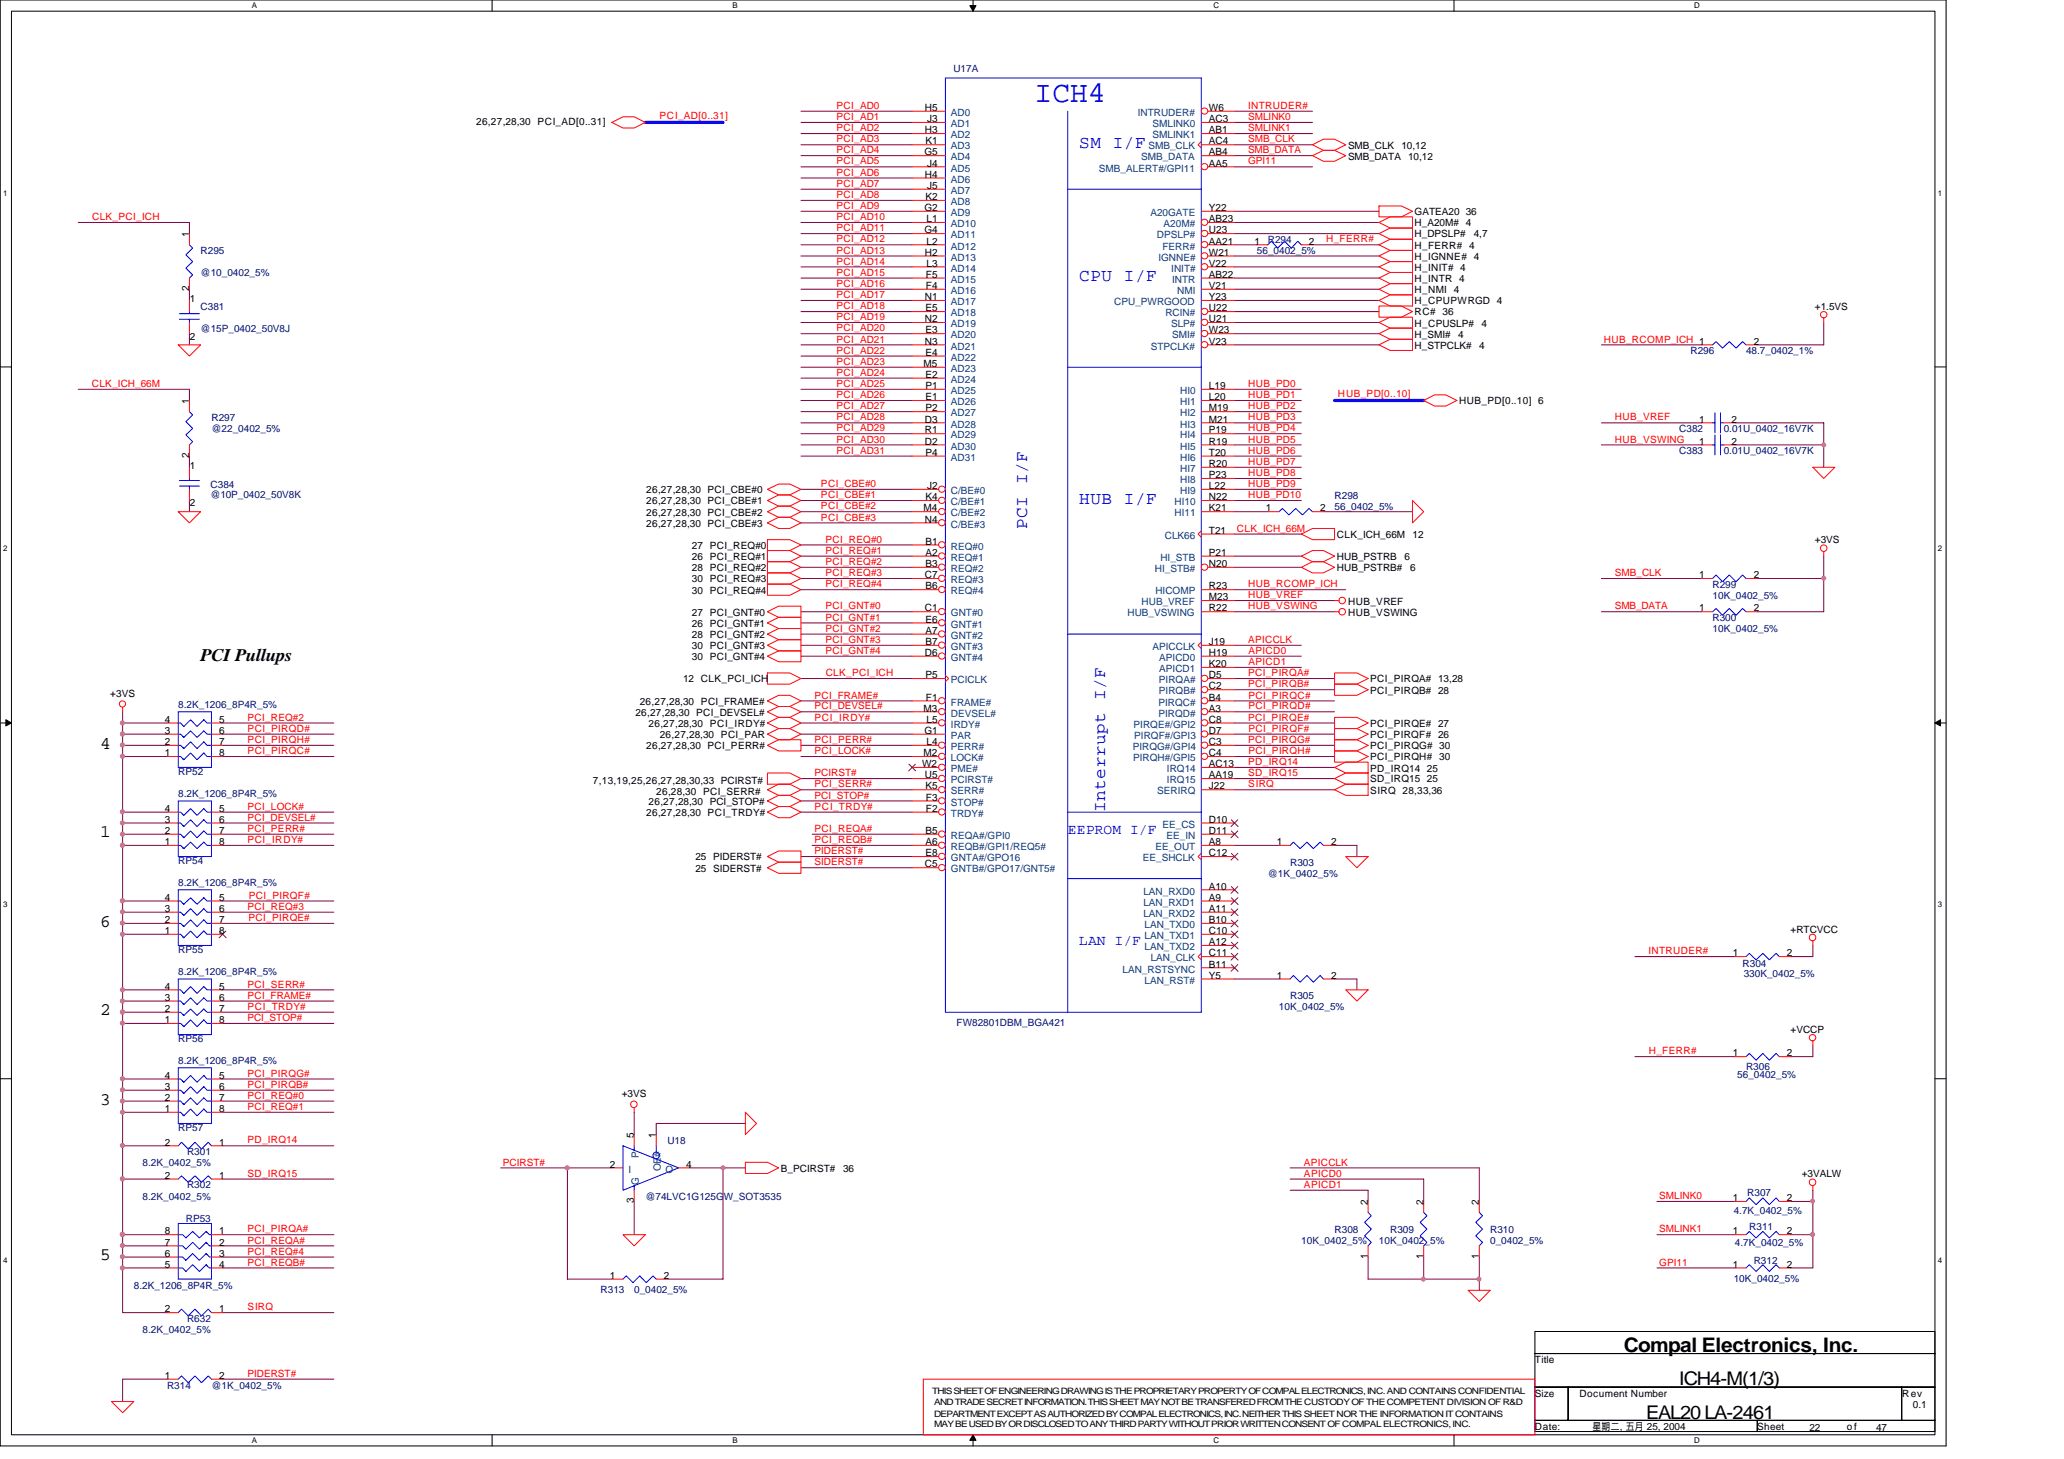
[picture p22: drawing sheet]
<svg xmlns="http://www.w3.org/2000/svg" width="297mm" height="210mm" viewBox="0 0 297 210" stroke-linecap="round" stroke-linejoin="round" font-family="sans-serif">
<defs><g id="words">
<text font-size="4.3" fill="#00f" x="148.9" y="14.6">ICH4</text>
<text font-size="2.9" x="233.7" y="194.5">Compal Electronics, Inc.</text>
<g font-size="2.7">
<text x="241.7" y="199.3">ICH4-M(1/3)</text>
<text x="236.9" y="204.1">EAL20 LA-2461</text>
</g>
<g font-size="2.5" fill="#00f">
<text x="155.3" y="21.3">SM I/F</text>
<text x="155.3" y="40.5">CPU I/F</text>
<text x="147.8" y="76.1" transform="rotate(-90 147.8 76.1)">PCI I/F</text>
<text x="155.3" y="72.5">HUB I/F</text>
<text x="159" y="116.8" transform="rotate(-90 159 116.8)">Interrupt I/F</text>
</g>
<g font-size="2.5">
<text x="28.9" y="95.1">PCI Pullups</text>
<text x="14.4" y="107.7">4</text>
<text x="14.4" y="120.5">1</text>
<text x="14.4" y="133.3">6</text>
<text x="14.4" y="146.1">2</text>
<text x="14.4" y="158.9">3</text>
<text x="14.4" y="181.3">5</text>
</g>
<g font-size="2.1" fill="#00f">
<text x="153.7" y="120">EEPROM I/F</text>
<text x="155.3" y="136">LAN I/F</text>
</g>
<g font-size="1.4" fill="#000080">
<text x="137.2" y="10.3">U17A</text>
<text x="182.5" y="35">R294</text>
<text x="28.9" y="36.6">R295</text>
<text x="28.9" y="39.8">@10_0402_5%</text>
<text x="180.9" y="36.6">56_0402_5%</text>
<text x="28.9" y="44.6">C381</text>
<text x="28.9" y="47.8">@15P_0402_50V8J</text>
<text x="243.3" y="51">R296</text>
<text x="251.3" y="51">48.7_0402_1%</text>
<text x="30.4" y="60.6">R297</text>
<text x="30.4" y="62.2">@22_0402_5%</text>
<text x="241.7" y="62.2">C382</text>
<text x="241.7" y="65.4">C383</text>
<text x="248.1" y="62.2">0.01U_0402_16V7K</text>
<text x="248.1" y="65.4">0.01U_0402_16V7K</text>
<text x="30.3" y="70.2">C384</text>
<text x="30.3" y="71.6">@10P_0402_50V8K</text>
<text x="192.1" y="71.8">R298</text>
<text x="192.1" y="73.4">56_0402_5%</text>
<text x="246.5" y="84.6">R299</text>
<text x="246.5" y="86.2">10K_0402_5%</text>
<text x="246.5" y="89.4">R300</text>
<text x="246.5" y="91">10K_0402_5%</text>
<text x="25.7" y="101.9">8.2K_1206_8P4R_5%</text>
<text x="25.7" y="111.5">RP52</text>
<text x="25.7" y="114.6">8.2K_1206_8P4R_5%</text>
<text x="25.7" y="124.2">RP54</text>
<text x="185.7" y="124.6">R303</text>
<text x="25.7" y="127.5">8.2K_1206_8P4R_5%</text>
<text x="182.5" y="126.2">@1K_0402_5%</text>
<text x="25.7" y="137.1">RP55</text>
<text x="25.7" y="140.3">8.2K_1206_8P4R_5%</text>
<text x="185.7" y="143.8">R305</text>
<text x="250.8" y="139.1">R304</text>
<text x="250.9" y="140.6">330K_0402_5%</text>
<text x="25.7" y="149.9">RP56</text>
<text x="137.7" y="147.6">FW82801DBM_BGA421</text>
<text x="184.1" y="145.4">10K_0402_5%</text>
<text x="25.7" y="153.1">8.2K_1206_8P4R_5%</text>
<text x="250" y="155.2">56_0402_5%</text>
<text x="251.3" y="153.9">R306</text>
<text x="20.5" y="167.8">8.2K_0402_5%</text>
<text x="25.7" y="162.6">RP57</text>
<text x="26.9" y="166.2">R301</text>
<text x="96.1" y="164.6">U18</text>
<text x="20.5" y="172.6">8.2K_0402_5%</text>
<text x="26.9" y="171">R302</text>
<text x="92.9" y="172.6">@74LVC1G125GW_SOT3535</text>
<text x="251.5" y="172.1">R307</text>
<text x="26.8" y="175.8">RP53</text>
<text x="187.3" y="179">10K_0402_5%</text>
<text x="192.1" y="177.4">R308</text>
<text x="198.5" y="179">10K_0402_5%</text>
<text x="200.1" y="177.4">R309</text>
<text x="214.5" y="177.4">R310</text>
<text x="214.5" y="179">0_0402_5%</text>
<text x="249.5" y="174.7">4.7K_0402_5%</text>
<text x="249.7" y="179.3">4.7K_0402_5%</text>
<text x="251.8" y="176.9">R311</text>
<text x="19.3" y="185.4">8.2K_1206_8P4R_5%</text>
<text x="249.5" y="184.4">10K_0402_5%</text>
<text x="252.4" y="181.9">R312</text>
<text x="20.5" y="191.8">8.2K_0402_5%</text>
<text x="26.9" y="190.2">R632</text>
<text x="86.4" y="186">R313</text>
<text x="91.3" y="186">0_0402_5%</text>
<text x="24" y="199.8">R314</text>
<text x="30.4" y="199.8">@1K_0402_5%</text>
</g>
<g font-size="1.4">
<text x="68.5" y="18">26,27,28,30 PCI_AD[0..31]</text>
<text x="133.1" y="16">H5</text>
<text x="133.4" y="17.6">J3</text>
<text x="174" y="16">W6</text>
<text x="174" y="17.6">AC3</text>
<text x="133.1" y="22.4">G5</text>
<text x="133.1" y="19.2">H3</text>
<text x="133.2" y="20.8">K1</text>
<text x="133.4" y="24">J4</text>
<text x="174" y="22.4">AB4</text>
<text x="174" y="20.8">AC4</text>
<text x="174" y="19.2">AB1</text>
<text x="174" y="24">AA5</text>
<text x="194" y="23">SMB_DATA</text>
<text x="194" y="21.4">SMB_CLK</text>
<text x="201.7" y="21.4">10,12</text>
<text x="202.6" y="23">10,12</text>
<text x="133.1" y="25.6">H4</text>
<text x="133.2" y="28.8">K2</text>
<text x="133.4" y="27.2">J5</text>
<text x="27.2" y="34.1" transform="rotate(-90 27.2 34.1)">1</text>
<text x="133.1" y="30.4">G2</text>
<text x="133.1" y="33.6">G4</text>
<text x="133.3" y="32">L1</text>
<text x="133.3" y="35.2">L2</text>
<text x="174" y="33.6">U23</text>
<text x="174" y="35.2">AA21</text>
<text x="174" y="30.4">Y22</text>
<text x="174" y="32">AB23</text>
<text x="180.5" y="35.2">1</text>
<text x="188.4" y="35.2">2</text>
<text x="203.6" y="35.8">H_FERR# 4</text>
<text x="203.6" y="31">GATEA20 36</text>
<text x="203.6" y="32.6">H_A20M# 4</text>
<text x="203.6" y="34.2">H_DPSLP#</text>
<text x="212.1" y="34.2">4,7</text>
<text x="27.2" y="41.9" transform="rotate(-90 27.2 41.9)">2</text>
<text x="133.1" y="36.8">H2</text>
<text x="133.3" y="40">F5</text>
<text x="133.3" y="41.6">F4</text>
<text x="133.3" y="38.4">L3</text>
<text x="174" y="40">AB22</text>
<text x="174" y="41.6">V21</text>
<text x="174" y="38.4">V22</text>
<text x="174" y="36.8">W21</text>
<text x="203.6" y="40.6">H_INTR 4</text>
<text x="203.6" y="39">H_INIT# 4</text>
<text x="203.6" y="37.4">H_IGNNE# 4</text>
<text x="27.3" y="43.4">1</text>
<text x="133.1" y="43.2">N1</text>
<text x="133.1" y="46.4">N2</text>
<text x="133.2" y="44.8">E5</text>
<text x="133.2" y="48">E3</text>
<text x="174" y="46.4">U21</text>
<text x="174" y="48">W23</text>
<text x="174" y="44.8">U22</text>
<text x="174" y="43.2">Y23</text>
<text x="203.6" y="47">H_CPUSLP#</text>
<text x="203.6" y="43.8">H_CPUPWRGD 4</text>
<text x="203.6" y="45.4">RC# 36</text>
<text x="203.6" y="42.2">H_NMI 4</text>
<text x="213.2" y="47">4</text>
<text x="261.2" y="44.6">+1.5VS</text>
<text x="27.3" y="48.9">2</text>
<text x="132.9" y="52.8">M5</text>
<text x="133.1" y="49.6">N3</text>
<text x="133.2" y="51.2">E4</text>
<text x="174" y="49.6">V23</text>
<text x="203.6" y="50.2">H_STPCLK#</text>
<text x="203.6" y="48.6">H_SMI#</text>
<text x="209.8" y="48.6">4</text>
<text x="212.9" y="50.2">4</text>
<text x="252.4" y="49.6">2</text>
<text x="27.2" y="58.1" transform="rotate(-90 27.2 58.1)">1</text>
<text x="133.2" y="54.4">E2</text>
<text x="133.2" y="56">P1</text>
<text x="133.2" y="57.6">E1</text>
<text x="133.2" y="59.2">P2</text>
<text x="174" y="56">L19</text>
<text x="174" y="57.6">L20</text>
<text x="174" y="59.2">M19</text>
<text x="210" y="58.2">HUB_PD[0..10] 6</text>
<text x="27.2" y="65.9" transform="rotate(-90 27.2 65.9)">2</text>
<text x="133.1" y="60.8">D3</text>
<text x="133.1" y="62.4">R1</text>
<text x="133.1" y="64">D2</text>
<text x="133.2" y="65.6">P4</text>
<text x="174" y="60.8">M21</text>
<text x="174" y="62.4">P19</text>
<text x="174" y="64">R19</text>
<text x="174" y="65.6">T20</text>
<text x="244.6" y="60.8">1</text>
<text x="244.6" y="64">1</text>
<text x="249.2" y="60.8">2</text>
<text x="249.2" y="64">2</text>
<text x="27.3" y="67.4">1</text>
<text x="93" y="71">26,27,28,30 PCI_CBE#0</text>
<text x="133.2" y="72">K4</text>
<text x="133.4" y="70.4">J2</text>
<text x="174" y="67.2">R20</text>
<text x="174" y="68.8">P23</text>
<text x="174" y="70.4">L22</text>
<text x="174" y="72">N22</text>
<text x="27.3" y="72.9">2</text>
<text x="93" y="72.6">26,27,28,30 PCI_CBE#1</text>
<text x="93" y="75.8">26,27,28,30 PCI_CBE#3</text>
<text x="93" y="74.2">26,27,28,30 PCI_CBE#2</text>
<text x="132.9" y="73.6">M4</text>
<text x="133.1" y="75.2">N4</text>
<text x="174" y="73.6">K21</text>
<text x="174" y="76.8">T21</text>
<text x="182.2" y="73.6">1</text>
<text x="190" y="73.6">2</text>
<text x="192.4" y="77.4">CLK_ICH_66M</text>
<text x="203.3" y="77.4">12</text>
<text x="99.6" y="80.6">26 PCI_REQ#1</text>
<text x="99.6" y="83.8">30 PCI_REQ#3</text>
<text x="99.6" y="79">27 PCI_REQ#0</text>
<text x="99.6" y="82.2">28 PCI_REQ#2</text>
<text x="133.1" y="83.2">C7</text>
<text x="133.2" y="78.4">B1</text>
<text x="133.2" y="80">A2</text>
<text x="133.2" y="81.6">B3</text>
<text x="174" y="81.6">N20</text>
<text x="174" y="80">P21</text>
<text x="192.4" y="80.6">HUB_PSTRB</text>
<text x="192.4" y="82.2">HUB_PSTRB#</text>
<text x="202.1" y="80.6">6</text>
<text x="202.9" y="82.2">6</text>
<text x="244.6" y="83.2">1</text>
<text x="252.4" y="83.2">2</text>
<text x="261.2" y="78.2">+3VS</text>
<text x="99.6" y="85.4">30 PCI_REQ#4</text>
<text x="99.6" y="88.6">27 PCI_GNT#0</text>
<text x="133.1" y="88">C1</text>
<text x="133.2" y="84.8">B6</text>
<text x="133.2" y="89.6">E6</text>
<text x="174" y="88">R22</text>
<text x="174" y="84.8">R23</text>
<text x="174" y="86.4">M23</text>
<text x="194" y="87">HUB_VREF</text>
<text x="194" y="88.6">HUB_VSWING</text>
<text x="244.6" y="88">1</text>
<text x="252.4" y="88">2</text>
<text x="99.6" y="93.4">30 PCI_GNT#3</text>
<text x="99.6" y="91.8">28 PCI_GNT#2</text>
<text x="99.6" y="90.2">26 PCI_GNT#1</text>
<text x="99.6" y="95">30 PCI_GNT#4</text>
<text x="133.1" y="94.4">D6</text>
<text x="133.2" y="91.2">A7</text>
<text x="133.2" y="92.8">B7</text>
<text x="174" y="94.4">H19</text>
<text x="174" y="96">K20</text>
<text x="174" y="92.8">J19</text>
<text x="15.9" y="100.2">+3VS</text>
<text x="92.1" y="101.4">26,27,28,30 PCI_FRAME#</text>
<text x="98.3" y="98.2">12 CLK_PCI_ICH</text>
<text x="133.2" y="97.6">P5</text>
<text x="133.3" y="100.8">F1</text>
<text x="174" y="97.6">D5</text>
<text x="174" y="99.2">C2</text>
<text x="174" y="100.8">B4</text>
<text x="197.2" y="98.2">PCI_PIRQA# 13,28</text>
<text x="197.2" y="99.8">PCI_PIRQB# 28</text>
<text x="23.7" y="107.2">2</text>
<text x="23.7" y="105.6">3</text>
<text x="23.7" y="104">4</text>
<text x="31.5" y="107.2">7</text>
<text x="31.5" y="105.6">6</text>
<text x="31.5" y="104">5</text>
<text x="91.4" y="103">26,27,28,30 PCI_DEVSEL#</text>
<text x="93" y="107.8">26,27,28,30 PCI_PERR#</text>
<text x="93.3" y="104.6">26,27,28,30 PCI_IRDY#</text>
<text x="95" y="106.2">26,27,28,30 PCI_PAR</text>
<text x="132.9" y="102.4">M3</text>
<text x="133.1" y="105.6">G1</text>
<text x="133.3" y="104">L5</text>
<text x="133.3" y="107.2">L4</text>
<text x="174" y="104">C8</text>
<text x="174" y="107.2">C3</text>
<text x="174" y="102.4">A3</text>
<text x="174" y="105.6">D7</text>
<text x="197.2" y="104.6">PCI_PIRQE# 27</text>
<text x="197.2" y="107.8">PCI_PIRQG# 30</text>
<text x="197.2" y="106.2">PCI_PIRQF# 26</text>
<text x="23.7" y="108.8">1</text>
<text x="31.5" y="108.8">8</text>
<text x="85.3" y="112.7">7,13,19,25,26,27,28,30,33 PCIRST#</text>
<text x="132.7" y="110.4">W2</text>
<text x="132.9" y="108.8">M2</text>
<text x="133.1" y="112">U5</text>
<text x="133.2" y="113.6">K5</text>
<text x="174" y="113.6">J22</text>
<text x="174" y="108.8">C4</text>
<text x="174" y="110.4">AC13</text>
<text x="174" y="112">AA19</text>
<text x="197.2" y="111">PD_IRQ14 25</text>
<text x="197.2" y="112.6">SD_IRQ15 25</text>
<text x="197.2" y="109.4">PCI_PIRQH# 30</text>
<text x="23.7" y="120">2</text>
<text x="23.7" y="118.4">3</text>
<text x="23.7" y="116.8">4</text>
<text x="31.5" y="120">7</text>
<text x="31.5" y="118.4">6</text>
<text x="31.5" y="116.8">5</text>
<text x="93" y="117.4">26,27,28,30 PCI_TRDY#</text>
<text x="93.3" y="115.8">26,27,28,30 PCI_STOP#</text>
<text x="94.4" y="114.3">26,28,30 PCI_SERR#</text>
<text x="133.2" y="120">B5</text>
<text x="133.3" y="115.2">F3</text>
<text x="133.3" y="116.8">F2</text>
<text x="174" y="118.4">D10</text>
<text x="174" y="120">D11</text>
<text x="197.2" y="114.2">SIRQ 28,33,36</text>
<text x="23.7" y="121.6">1</text>
<text x="31.5" y="121.6">8</text>
<text x="100.1" y="123.8">25 PIDERST#</text>
<text x="100.1" y="125.4">25 SIDERST#</text>
<text x="133.1" y="124.8">C5</text>
<text x="133.2" y="121.6">A6</text>
<text x="133.2" y="123.2">E8</text>
<text x="174" y="123.2">C12</text>
<text x="174" y="121.6">A8</text>
<text x="183.8" y="121.6">1</text>
<text x="191.6" y="121.6">2</text>
<text x="23.7" y="131.2">3</text>
<text x="23.7" y="129.6">4</text>
<text x="31.5" y="131.2">6</text>
<text x="31.5" y="129.6">5</text>
<text x="174" y="128">A10</text>
<text x="174" y="129.6">A9</text>
<text x="174" y="131.2">A11</text>
<text x="23.7" y="134.4">1</text>
<text x="23.7" y="132.8">2</text>
<text x="31.5" y="134.4">8</text>
<text x="31.5" y="132.8">7</text>
<text x="174" y="132.8">B10</text>
<text x="174" y="134.4">C10</text>
<text x="174" y="136">A12</text>
<text x="174" y="137.6">C11</text>
<text x="249.4" y="137.6">1</text>
<text x="257.2" y="137.6">2</text>
<text x="257.7" y="134.2">+RTCVCC</text>
<text x="23.7" y="144">3</text>
<text x="23.7" y="142.4">4</text>
<text x="31.5" y="144">6</text>
<text x="31.5" y="142.4">5</text>
<text x="174" y="139.2">B11</text>
<text x="174" y="140.8">Y5</text>
<text x="183.8" y="140.8">1</text>
<text x="191.6" y="140.8">2</text>
<text x="23.7" y="147.2">1</text>
<text x="23.7" y="145.6">2</text>
<text x="31.5" y="147.2">8</text>
<text x="31.5" y="145.6">7</text>
<text x="257.7" y="148.6">+VCCP</text>
<text x="23.7" y="155.2">4</text>
<text x="31.5" y="155.2">5</text>
<text x="249.4" y="152">1</text>
<text x="257.2" y="152">2</text>
<text x="23.7" y="160">1</text>
<text x="23.7" y="158.4">2</text>
<text x="23.7" y="156.8">3</text>
<text x="31.5" y="160">8</text>
<text x="31.5" y="158.4">7</text>
<text x="31.5" y="156.8">6</text>
<text x="89.5" y="157.9">+3VS</text>
<text x="23.7" y="164.8">2</text>
<text x="31.5" y="164.8">1</text>
<text x="87.8" y="168">2</text>
<text x="91.2" y="163.7" transform="rotate(-90 91.2 163.7)">5</text>
<text x="94.4" y="163.7" transform="rotate(-90 94.4 163.7)">1</text>
<text x="98.8" y="168">4</text>
<text x="23.7" y="169.6">2</text>
<text x="31.5" y="169.6">1</text>
<text x="91.2" y="173.1" transform="rotate(-90 91.2 173.1)">3</text>
<text x="112.4" y="168.6">B_PCIRST#</text>
<text x="121.3" y="168.6">36</text>
<text x="196.8" y="173.3" transform="rotate(-90 196.8 173.3)">2</text>
<text x="204.8" y="173.3" transform="rotate(-90 204.8 173.3)">2</text>
<text x="212.8" y="173.3" transform="rotate(-90 212.8 173.3)">2</text>
<text x="249.4" y="172.8">1</text>
<text x="257.2" y="172.8">2</text>
<text x="259.3" y="169.4">+3VALW</text>
<text x="23.7" y="177.6">8</text>
<text x="23.7" y="179.2">7</text>
<text x="31.5" y="177.6">1</text>
<text x="31.5" y="179.2">2</text>
<text x="249.4" y="177.6">1</text>
<text x="257.2" y="177.6">2</text>
<text x="23.7" y="180.8">6</text>
<text x="23.7" y="182.4">5</text>
<text x="31.5" y="180.8">3</text>
<text x="31.5" y="182.4">4</text>
<text x="87.8" y="184">1</text>
<text x="95.5" y="184">2</text>
<text x="196.8" y="181.1" transform="rotate(-90 196.8 181.1)">1</text>
<text x="204.8" y="181.1" transform="rotate(-90 204.8 181.1)">1</text>
<text x="212.8" y="181.1" transform="rotate(-90 212.8 181.1)">1</text>
<text x="249.4" y="182.4">1</text>
<text x="257.2" y="182.4">2</text>
<text x="23.7" y="188.8">2</text>
<text x="31.5" y="188.8">1</text>
<text x="220.9" y="196.1">Title</text>
<text x="23.7" y="198.4">1</text>
<text x="31.5" y="198.4">2</text>
<text x="220.9" y="200.9">Size</text>
<text x="227.3" y="200.9">Document Number</text>
<text x="273.8" y="200.9">Rev</text>
<text x="275.3" y="202.5">0.1</text>
<text x="220.9" y="205.7">Date:</text>
<text x="229.2" y="205.7">星期二 五月 25, 2004</text>
<text x="233.1" y="205.7">,</text>
<text x="252.9" y="205.7">Sheet</text>
<text x="260.4" y="205.9">22</text>
<text x="265.8" y="205.7">of</text>
<text x="270" y="205.9">47</text>
</g>
<g font-size="1.4" fill="#f00">
<text x="94.9" y="17.1">PCI_AD[0..31]</text>
<text x="120.4" y="15.7">PCI_AD0</text>
<text x="120.4" y="17.3">PCI_AD1</text>
<text x="179.6" y="17.3">SMLINK0</text>
<text x="179.6" y="15.7">INTRUDER#</text>
<text x="120.4" y="22.1">PCI_AD4</text>
<text x="120.4" y="20.5">PCI_AD3</text>
<text x="120.4" y="23.7">PCI_AD5</text>
<text x="120.4" y="18.9">PCI_AD2</text>
<text x="179.6" y="18.9">SMLINK1</text>
<text x="179.6" y="22.1">SMB_DATA</text>
<text x="179.6" y="20.5">SMB_CLK</text>
<text x="179.6" y="23.7">GPI11</text>
<text x="120.4" y="25.3">PCI_AD6</text>
<text x="120.4" y="26.9">PCI_AD7</text>
<text x="120.4" y="28.5">PCI_AD8</text>
<text x="13.2" y="31.7">CLK_PCI_ICH</text>
<text x="120.4" y="33.3">PCI_AD11</text>
<text x="120.4" y="30.1">PCI_AD9</text>
<text x="120.4" y="34.9">PCI_AD12</text>
<text x="120.4" y="31.7">PCI_AD10</text>
<text x="190.8" y="34.9">H_FERR#</text>
<text x="120.4" y="41.3">PCI_AD16</text>
<text x="120.4" y="36.5">PCI_AD13</text>
<text x="120.4" y="38.1">PCI_AD14</text>
<text x="120.4" y="39.7">PCI_AD15</text>
<text x="120.4" y="46.1">PCI_AD19</text>
<text x="120.4" y="47.7">PCI_AD20</text>
<text x="120.4" y="44.5">PCI_AD18</text>
<text x="120.4" y="42.9">PCI_AD17</text>
<text x="120.4" y="49.3">PCI_AD21</text>
<text x="120.4" y="50.9">PCI_AD22</text>
<text x="120.4" y="52.5">PCI_AD23</text>
<text x="230.8" y="49.3">HUB_RCOMP_ICH 1</text>
<text x="13.2" y="55.7">CLK_ICH_66M</text>
<text x="120.4" y="55.7">PCI_AD25</text>
<text x="120.4" y="54.1">PCI_AD24</text>
<text x="120.4" y="58.9">PCI_AD27</text>
<text x="120.4" y="57.3">PCI_AD26</text>
<text x="179.6" y="57.3">HUB_PD1</text>
<text x="179.6" y="58.9">HUB_PD2</text>
<text x="179.6" y="55.7">HUB_PD0</text>
<text x="192.5" y="57.1">HUB_PD[0..10]</text>
<text x="120.4" y="63.7">PCI_AD30</text>
<text x="120.4" y="65.3">PCI_AD31</text>
<text x="120.4" y="60.5">PCI_AD28</text>
<text x="120.4" y="62.1">PCI_AD29</text>
<text x="179.6" y="63.7">HUB_PD5</text>
<text x="179.6" y="65.3">HUB_PD6</text>
<text x="179.6" y="62.1">HUB_PD4</text>
<text x="179.6" y="60.5">HUB_PD3</text>
<text x="232.4" y="60.5">HUB_VREF</text>
<text x="232.4" y="63.7">HUB_VSWING</text>
<text x="118.1" y="71.7">PCI_CBE#1</text>
<text x="118.1" y="70.1">PCI_CBE#0</text>
<text x="179.6" y="68.5">HUB_PD8</text>
<text x="179.6" y="71.7">HUB_PD10</text>
<text x="179.6" y="70.1">HUB_PD9</text>
<text x="179.6" y="66.9">HUB_PD7</text>
<text x="118.1" y="74.9">PCI_CBE#3</text>
<text x="118.1" y="73.3">PCI_CBE#2</text>
<text x="178" y="76.5">CLK_ICH_66M</text>
<text x="118.8" y="82.9">PCI_REQ#3</text>
<text x="118.8" y="81.3">PCI_REQ#2</text>
<text x="118.8" y="78.1">PCI_REQ#0</text>
<text x="118.8" y="79.7">PCI_REQ#1</text>
<text x="232.4" y="82.9">SMB_CLK</text>
<text x="118.8" y="89.3">PCI_GNT#1</text>
<text x="118.8" y="84.5">PCI_REQ#4</text>
<text x="118.8" y="87.7">PCI_GNT#0</text>
<text x="179.6" y="84.5">HUB_RCOMP_ICH</text>
<text x="179.6" y="86.1">HUB_VREF</text>
<text x="179.6" y="87.7">HUB_VSWING</text>
<text x="232.4" y="87.7">SMB_DATA</text>
<text x="118.8" y="92.5">PCI_GNT#3</text>
<text x="118.8" y="94.1">PCI_GNT#4</text>
<text x="118.8" y="90.9">PCI_GNT#2</text>
<text x="179.6" y="92.5">APICCLK</text>
<text x="179.7" y="95.7">APICD1</text>
<text x="179.7" y="94.1">APICD0</text>
<text x="117.2" y="100.5">PCI_FRAME#</text>
<text x="118.8" y="97.3">CLK_PCI_ICH</text>
<text x="179.6" y="97.3">PCI_PIRQA#</text>
<text x="179.6" y="98.9">PCI_PIRQB#</text>
<text x="179.7" y="100.5">PCI_PIRQC#</text>
<text x="35.6" y="103.7">PCI_REQ#2</text>
<text x="35.6" y="105.3">PCI_PIRQD#</text>
<text x="35.6" y="106.9">PCI_PIRQH#</text>
<text x="117.2" y="102.1">PCI_DEVSEL#</text>
<text x="117.2" y="103.7">PCI_IRDY#</text>
<text x="117.2" y="106.9">PCI_PERR#</text>
<text x="179.6" y="106.9">PCI_PIRQG#</text>
<text x="179.6" y="103.7">PCI_PIRQE#</text>
<text x="179.7" y="102.1">PCI_PIRQD#</text>
<text x="179.7" y="105.3">PCI_PIRQF#</text>
<text x="35.6" y="108.5">PCI_PIRQC#</text>
<text x="117.2" y="108.5">PCI_LOCK#</text>
<text x="117.2" y="113.3">PCI_SERR#</text>
<text x="117.2" y="111.7">PCIRST#</text>
<text x="179.6" y="113.3">SIRQ</text>
<text x="179.6" y="111.7">SD_IRQ15</text>
<text x="179.6" y="110.1">PD_IRQ14</text>
<text x="179.7" y="108.5">PCI_PIRQH#</text>
<text x="35.6" y="118.1">PCI_DEVSEL#</text>
<text x="35.6" y="119.7">PCI_PERR#</text>
<text x="35.6" y="116.5">PCI_LOCK#</text>
<text x="117.2" y="114.9">PCI_STOP#</text>
<text x="117.2" y="119.7">PCI_REQA#</text>
<text x="117.2" y="116.5">PCI_TRDY#</text>
<text x="35.6" y="121.3">PCI_IRDY#</text>
<text x="117.2" y="122.9">PIDERST#</text>
<text x="117.2" y="121.3">PCI_REQB#</text>
<text x="117.2" y="124.5">SIDERST#</text>
<text x="35.6" y="130.9">PCI_REQ#3</text>
<text x="35.8" y="129.3">PCI_PIRQF#</text>
<text x="35.8" y="132.5">PCI_PIRQE#</text>
<text x="237.2" y="137.3">INTRUDER#</text>
<text x="35.6" y="142.1">PCI_SERR#</text>
<text x="35.6" y="143.7">PCI_FRAME#</text>
<text x="35.6" y="145.3">PCI_TRDY#</text>
<text x="35.6" y="146.9">PCI_STOP#</text>
<text x="35.6" y="154.9">PCI_PIRQG#</text>
<text x="237.3" y="151.7">H_FERR#</text>
<text x="35.6" y="156.5">PCI_PIRQB#</text>
<text x="35.6" y="158.1">PCI_REQ#0</text>
<text x="35.6" y="159.7">PCI_REQ#1</text>
<text x="35.6" y="164.5">PD_IRQ14</text>
<text x="72.4" y="167.7">PCIRST#</text>
<text x="187.6" y="167.7">APICCLK</text>
<text x="35.6" y="169.3">SD_IRQ15</text>
<text x="187.7" y="169.3">APICD0</text>
<text x="187.7" y="170.9">APICD1</text>
<text x="238.8" y="172.5">SMLINK0</text>
<text x="35.6" y="177.3">PCI_PIRQA#</text>
<text x="35.6" y="178.9">PCI_REQA#</text>
<text x="238.8" y="177.3">SMLINK1</text>
<text x="35.6" y="180.5">PCI_REQ#4</text>
<text x="35.6" y="182.1">PCI_REQB#</text>
<text x="238.8" y="182.1">GPI11</text>
<text x="35.6" y="188.5">SIRQ</text>
<text x="35.6" y="198.1">PIDERST#</text>
</g>
<g font-size="1.4" fill="#004080">
<text x="136.9" y="16.7">AD0</text>
<text x="163.7" y="16.7">INTRUDER#</text>
<text x="136.9" y="18.3">AD1</text>
<text x="136.9" y="19.9">AD2</text>
<text x="136.9" y="21.5">AD3</text>
<text x="136.9" y="23.1">AD4</text>
<text x="164.2" y="23.1">SMB_DATA</text>
<text x="165.3" y="21.5">SMB_CLK</text>
<text x="165.9" y="18.3">SMLINK0</text>
<text x="165.9" y="19.9">SMLINK1</text>
<text x="136.9" y="24.7">AD5</text>
<text x="136.9" y="26.3">AD6</text>
<text x="136.9" y="27.9">AD7</text>
<text x="136.9" y="29.5">AD8</text>
<text x="158.2" y="24.7">SMB_ALERT#/GPI11</text>
<text x="136.9" y="31.1">AD9</text>
<text x="136.9" y="32.7">AD10</text>
<text x="136.9" y="34.3">AD11</text>
<text x="136.9" y="35.9">AD12</text>
<text x="165.6" y="31.1">A20GATE</text>
<text x="166.5" y="34.3">DPSLP#</text>
<text x="167.3" y="35.9">FERR#</text>
<text x="167.5" y="32.7">A20M#</text>
<text x="136.9" y="37.5">AD13</text>
<text x="136.9" y="39.1">AD14</text>
<text x="136.9" y="40.7">AD15</text>
<text x="166.7" y="37.5">IGNNE#</text>
<text x="168.6" y="39.1">INIT#</text>
<text x="168.7" y="40.7">INTR</text>
<text x="136.9" y="42.3">AD16</text>
<text x="136.9" y="43.9">AD17</text>
<text x="136.9" y="45.5">AD18</text>
<text x="136.9" y="47.1">AD19</text>
<text x="160.4" y="43.9">CPU_PWRGOOD</text>
<text x="167.7" y="45.5">RCIN#</text>
<text x="168.5" y="47.1">SLP#</text>
<text x="169.4" y="42.3">NMI</text>
<text x="136.9" y="48.7">AD20</text>
<text x="136.9" y="50.3">AD21</text>
<text x="136.9" y="51.9">AD22</text>
<text x="136.9" y="53.5">AD23</text>
<text x="165.6" y="50.3">STPCLK#</text>
<text x="168.7" y="48.7">SMI#</text>
<text x="136.9" y="55.1">AD24</text>
<text x="136.9" y="56.7">AD25</text>
<text x="136.9" y="58.3">AD26</text>
<text x="136.9" y="59.9">AD27</text>
<text x="169.8" y="56.7">HI0</text>
<text x="169.8" y="58.3">HI1</text>
<text x="169.8" y="59.9">HI2</text>
<text x="136.9" y="61.5">AD28</text>
<text x="136.9" y="63.1">AD29</text>
<text x="136.9" y="64.7">AD30</text>
<text x="169.8" y="61.5">HI3</text>
<text x="169.8" y="63.1">HI4</text>
<text x="169.8" y="64.7">HI5</text>
<text x="136.9" y="66.3">AD31</text>
<text x="136.9" y="71.1">C/BE#0</text>
<text x="169.8" y="66.3">HI6</text>
<text x="169.8" y="67.9">HI7</text>
<text x="169.8" y="69.5">HI8</text>
<text x="169.8" y="71.1">HI9</text>
<text x="136.9" y="72.7">C/BE#1</text>
<text x="136.9" y="74.3">C/BE#2</text>
<text x="136.9" y="75.9">C/BE#3</text>
<text x="167.6" y="77.5">CLK66</text>
<text x="169" y="72.7">HI10</text>
<text x="169" y="74.3">HI11</text>
<text x="136.9" y="79.1">REQ#0</text>
<text x="136.9" y="80.7">REQ#1</text>
<text x="136.9" y="82.3">REQ#2</text>
<text x="136.9" y="83.9">REQ#3</text>
<text x="166.2" y="82.3">HI_STB#</text>
<text x="167" y="80.7">HI_STB</text>
<text x="136.9" y="85.5">REQ#4</text>
<text x="136.9" y="88.7">GNT#0</text>
<text x="162.3" y="88.7">HUB_VSWING</text>
<text x="164.3" y="87.1">HUB_VREF</text>
<text x="166.3" y="85.5">HICOMP</text>
<text x="136.9" y="90.3">GNT#1</text>
<text x="136.9" y="91.9">GNT#2</text>
<text x="136.9" y="93.5">GNT#3</text>
<text x="136.9" y="95.1">GNT#4</text>
<text x="165.9" y="93.5">APICCLK</text>
<text x="166.8" y="95.1">APICD0</text>
<text x="136.9" y="98.3">PCICLK</text>
<text x="136.9" y="101.5">FRAME#</text>
<text x="166.7" y="101.5">PIRQC#</text>
<text x="166.8" y="98.3">PIRQA#</text>
<text x="166.8" y="99.9">PIRQB#</text>
<text x="166.8" y="96.7">APICD1</text>
<text x="136.9" y="103.1">DEVSEL#</text>
<text x="136.9" y="104.7">IRDY#</text>
<text x="136.9" y="106.3">PAR</text>
<text x="136.9" y="107.9">PERR#</text>
<text x="163" y="107.9">PIRQG#/GPI4</text>
<text x="163.1" y="104.7">PIRQE#/GPI2</text>
<text x="163.2" y="106.3">PIRQF#/GPI3</text>
<text x="166.7" y="103.1">PIRQD#</text>
<text x="136.9" y="109.5">LOCK#</text>
<text x="136.9" y="111.1">PME#</text>
<text x="136.9" y="112.7">PCIRST#</text>
<text x="163.1" y="109.5">PIRQH#/GPI5</text>
<text x="167.9" y="111.1">IRQ14</text>
<text x="167.9" y="112.7">IRQ15</text>
<text x="136.9" y="114.3">SERR#</text>
<text x="136.9" y="115.9">STOP#</text>
<text x="136.9" y="117.5">TRDY#</text>
<text x="166.5" y="114.3">SERIRQ</text>
<text x="167.3" y="119.1">EE_CS</text>
<text x="136.9" y="120.7">REQA#/GPI0</text>
<text x="136.9" y="122.3">REQB#/GPI1/REQ5#</text>
<text x="136.9" y="123.9">GNTA#/GPO16</text>
<text x="136.9" y="125.5">GNTB#/GPO17/GNT5#</text>
<text x="164.5" y="123.9">EE_SHCLK</text>
<text x="166.3" y="122.3">EE_OUT</text>
<text x="167.9" y="120.7">EE_IN</text>
<text x="164.5" y="128.7">LAN_RXD0</text>
<text x="164.5" y="130.3">LAN_RXD1</text>
<text x="164.5" y="131.9">LAN_RXD2</text>
<text x="164.7" y="133.5">LAN_TXD0</text>
<text x="164.7" y="135.1">LAN_TXD1</text>
<text x="164.7" y="136.7">LAN_TXD2</text>
<text x="161.5" y="139.9">LAN_RSTSYNC</text>
<text x="164.7" y="141.5">LAN_RST#</text>
<text x="165.6" y="138.3">LAN_CLK</text>
<text x="91.9" y="166.6" transform="rotate(-90 91.9 166.6)">P</text>
<text x="90.5" y="168.7">I</text>
<text x="91.9" y="170.4" transform="rotate(-90 91.9 170.4)">G</text>
<text x="95.1" y="168.5" transform="rotate(-90 95.1 168.5)">OE#</text>
<text x="95.8" y="168.7">O</text>
</g>
<g font-size="1.3">
<text x="134.2" y="200.6">THIS SHEET OF ENGINEERING DRAWING IS THE PROPRIETARY PROPERTY OF COMPAL ELECTRONICS, INC. AND CONTAINS CONFIDENTIAL</text>
<text x="134.4" y="203.8">DEPARTMENT EXCEPT AS AUTHORIZED BY COMPAL ELECTRONICS, INC. NEITHER THIS SHEET NOR THE INFORMATION IT CONTAINS</text>
<text x="134.4" y="202.2">AND TRADE SECRET INFORMATION. THIS SHEET MAY NOT BE TRANSFERED FROM THE CUSTODY OF THE COMPETENT DIVISION OF R&amp;D</text>
<text x="134.4" y="205.4">MAY BE USED BY OR DISCLOSED TO ANYTHIRD PARTY WITHOUT PRIOR WRITTEN CONSENT OF COMPAL ELECTRONICS, INC.</text>
</g>
<g font-size="1.1">
<text x="36.2" y="1.1">A</text>
<text x="105.4" y="1.1">B</text>
<text x="174.6" y="1.1">C</text>
<text x="243.8" y="1.1">D</text>
<text x=".5" y="28.2">1</text>
<text x="278.9" y="28.2">1</text>
<text x=".5" y="79.3">2</text>
<text x="278.9" y="79.3">2</text>
<text x=".5" y="130.6">3</text>
<text x="278.9" y="130.6">3</text>
<text x=".5" y="181.7">4</text>
<text x="278.9" y="181.7">4</text>
<text x="36.2" y="207.6">A</text>
<text x="105.4" y="207.6">B</text>
<text x="174.6" y="207.6">C</text>
<text x="243.8" y="207.6">D</text>
</g>
</g></defs>
<path d="M0 0h280.1v208h-280.1zM1.6 1.6h276.9v204.8h-276.9z" fill="none" stroke="#000" stroke-width=".14"/>
<g fill="#fff">
<path d="M36.2 .2h.8v1.2h-.8z"/>
<path d="M36.2 206.6h.8v1.2h-.8z"/>
</g>
<path d="M70.8 0v1.6M70.8 206.4v1.6" fill="none" stroke="#000" stroke-width=".14"/>
<g fill="#fff">
<path d="M105.4 .2h.7v1.2h-.7z"/>
<path d="M105.4 206.6h.7v1.2h-.7z"/>
</g>
<path d="M140 0v1.6M140 206.4v1.6" fill="none" stroke="#000" stroke-width=".14"/>
<path d="M139.6 .8h.9l-.5 .8zM140 206.4l.5 .8h-.9z" fill="#000" stroke="#000" stroke-width=".14"/>
<g fill="#fff">
<path d="M174.6 .2h.8v1.2h-.8z"/>
<path d="M174.6 206.6h.8v1.2h-.8z"/>
</g>
<path d="M209.3 0v1.6M209.3 206.4v1.6" fill="none" stroke="#000" stroke-width=".14"/>
<g fill="#fff">
<path d="M243.8 .2h.8v1.2h-.8z"/>
<path d="M243.8 206.6h.8v1.2h-.8z"/>
<path d="M.5 27.2h.6v1.2h-.6z"/>
<path d="M278.9 27.2h.6v1.2h-.6z"/>
<path d="M.5 78.4h.6v1.1h-.6z"/>
<path d="M278.9 78.4h.6v1.1h-.6z"/>
</g>
<path d="M0 52.8h1.6M278.5 52.8h1.6" fill="none" stroke="#000" stroke-width=".14"/>
<g fill="#fff">
<path d="M.5 129.6h.6v1.2h-.6z"/>
<path d="M278.9 129.6h.6v1.2h-.6z"/>
</g>
<path d="M0 104h1.6M278.5 104h1.6" fill="none" stroke="#000" stroke-width=".14"/>
<path d="M.8 103.5l.8 .5-.8 .4zM278.5 104l.8-.5v.9z" fill="#000" stroke="#000" stroke-width=".14"/>
<g fill="#fff">
<path d="M.5 180.8h.6v1.1h-.6z"/>
<path d="M278.9 180.8h.6v1.1h-.6z"/>
</g>
<path d="M0 155.2h1.6M278.5 155.2h1.6M220.9 191.6h57.6v3.1h-57.6zM220.9 194.7h57.6v4.9h-57.6zM220.9 199.6h4.8v4.7h-4.8zM225.7 199.6h48v4.7h-48zM273.7 199.6h4.8v4.7h-4.8zM220.9 204.3h32v1.7h-32zM252.9 204.3h25.6v1.7h-25.6z" fill="none" stroke="#000" stroke-width=".14"/>
<g fill="none" stroke="#800040" stroke-width=".14">
<path d="M115.3 19.2h16M115.3 16h16M115.3 17.6h16M177.7 19.2h11.2M177.7 16h11.2M177.7 17.6h11.2M11.3 32h16v1.6M115.3 33.6h16M115.3 22.4h16M115.3 30.4h16M115.3 25.6h16M115.3 38.4h16"/>
<path d="M115.3 35.2h16M115.3 20.8h16M115.3 24h16M115.3 27.2h16M115.3 36.8h16M115.3 32h16M115.3 28.8h16M177.7 33.6h20.8M177.7 22.4h11.2M177.7 30.4h20.8M177.7 38.4h20.8M177.7 35.2h3.2"/>
<path d="M177.7 20.8h11.2M177.7 24h11.2M177.7 36.8h20.8M177.7 32h20.8M188.9 35.2h9.6M11.3 56h16v1.6M27.3 41.6v1.6M27.3 48v1.6M115.3 48h16M115.3 46.4h16M115.3 41.6h16M115.3 56h16"/>
<path d="M115.3 44.8h16M115.3 54.4h16M115.3 43.2h16M115.3 57.6h16M115.3 49.6h16M115.3 51.2h16M115.3 59.2h16M115.3 52.8h16M115.3 40h16M177.7 48h20.8M177.7 46.4h20.8M177.7 41.6h20.8"/>
<path d="M177.7 56h9.6M177.7 44.8h20.8M177.7 43.2h20.8M177.7 57.6h9.6M177.7 49.6h20.8M177.7 59.2h9.6M177.7 40h20.8M230.5 49.6h14.4M262.5 46.4v3.2h-9.6M27.3 65.6v1.6M27.3 72v1.6M115.3 64h16"/>
<path d="M115.3 72h16M115.3 73.6h16M115.3 75.2h16M115.3 65.6h16M115.3 70.4h16M115.3 78.4h16M115.3 62.4h16M115.3 60.8h16M177.7 68.8h9.6M177.7 64h9.6M177.7 72h9.6M177.7 73.6h4.8"/>
<path d="M177.7 65.6h9.6M177.7 76.8h9.6M177.7 70.4h9.6M177.7 62.4h9.6M177.7 67.2h9.6M177.7 60.8h9.6M190.5 73.6h12.8M230.5 64h14.4M230.5 60.8h14.4M249.7 64h12.8v3.2M249.7 60.8h12.8v3.2M115.3 83.2h16"/>
<path d="M115.3 92.8h16M115.3 89.6h16M115.3 80h16M115.3 94.4h16M115.3 81.6h16M115.3 97.6h16M115.3 88h16M115.3 84.8h16M115.3 91.2h16M177.7 92.8h9.6M177.7 80h9.6M177.7 96h9.6"/>
<path d="M177.7 94.4h9.6M177.7 81.6h9.6M177.7 97.6h14.4M177.7 88h14.4M177.7 84.8h16M177.7 99.2h14.4M177.7 86.4h14.4M230.5 83.2h14.4M230.5 88h14.4M252.9 83.2h9.6M262.5 80v8h-9.6M17.6 108.8h6.4"/>
<path d="M17.6 104h6.4M17.6 107.2h6.4M17.6 102.4v62.4M17.6 116.8h6.4M17.6 105.6h6.4M17.6 118.4h6.4M32 108.8h16M32 104h16M32 107.2h16M32 116.8h16M32 105.6h16M32 118.4h16"/>
<path d="M115.3 108.8h16M115.3 113.6h16M115.3 102.4h16M115.3 104h16M115.3 112h16M115.3 100.8h16M115.3 107.2h16M115.3 115.2h16M115.3 116.8h16M115.3 105.6h16M177.7 108.8h14.4M177.7 113.6h14.4"/>
<path d="M177.7 102.4h14.4M177.7 104h14.4M177.7 112h14.4M177.7 100.8h14.4M177.7 107.2h14.4M177.7 105.6h14.4M177.7 110.4h14.4M17.6 121.6h6.4M17.6 120h6.4M17.6 129.6h6.4M17.6 131.2h6.4M17.6 132.8h6.4"/>
<path d="M17.6 134.4h6.4M32 121.6h16M32 120h16M32 129.6h16M32 131.2h16M32 132.8h16M115.3 123.2h16M115.3 124.8h16M116.9 121.6h14.4M116.9 120h14.4M177.7 121.6h6.4M192.1 121.6h3.2v1.6"/>
<path d="M235.3 137.6h14.4M260.9 136v1.6h-3.2M17.6 155.2h6.4M17.6 156.8h6.4M17.6 158.4h6.4M17.6 142.4h6.4M17.6 144h6.4M17.6 145.6h6.4M17.6 147.2h6.4M32 155.2h16M32 156.8h16M32 158.4h16"/>
<path d="M32 142.4h16M32 144h16M32 145.6h16M32 147.2h16M177.7 140.8h6.4M192.1 140.8h3.2v1.6M235.3 152h14.4M260.9 150.4v1.6h-3.2M17.6 164.8v4.8h6.4M17.6 177.6h6.4M17.6 169.6v12.8M17.6 160h6.4"/>
<path d="M17.6 164.8h6.4M17.6 179.2h6.4M32 177.6h16M32 169.6h16M32 160h16M32 164.8h16M32 179.2h16M72 168h16.1M81.7 168v16h6.4M91.3 160v3.2M91.3 172.8v4.8M99.3 168h8"/>
<path d="M104.1 168v16h-8M107.3 161.6h-12.9v1.6M185.7 171.2h11.2v1.6M185.7 168h27.2v4.8M185.7 169.6h19.2v3.2M238.5 177.6h11.2M238.5 172.8h11.2M257.7 177.6h3.2M257.7 172.8h3.2M260.9 171.2v11.2h-3.2M17.6 182.4v6.4h6.4M17.6 182.4h6.4"/>
<path d="M17.6 180.8h6.4M24 198.4h-6.4v3.2M32 182.4h16M32 198.4h16M32 180.8h16M32 188.8h16M196.9 180.8v3.2h16M204.9 180.8v3.2M212.9 180.8v4.8M238.5 182.4h11.2"/>
</g>
<path d="M92.9 17.6h11.2M192.1 57.6h12.8" fill="none" stroke="#00f" stroke-width=".47"/>
<g fill="none" stroke="#f00" stroke-width=".14">
<path d="M88.1 17.6l1.6-.8h1.6l1.6 .8-1.6 .8h-1.6zM131.3 16h4.8M131.3 17.6h4.8M131.3 19.2h4.8M131.3 35.2h4.8M131.3 20.8h4.8M131.3 22.4h4.8M131.3 24h4.8M131.3 25.6h4.8M131.3 27.2h4.8M131.3 28.8h4.8M131.3 30.4h4.8"/>
<path d="M131.3 32h4.8M131.3 33.6h4.8M131.3 36.8h4.8M131.3 38.4h4.8M180.9 35.2h1.6M187.3 35.2h1.6M188.9 22.4l1.6-.8h1.6l1.6 .8-1.6 .8h-1.6zM188.9 20.8l1.6-.8h1.6l1.6 .8-1.6 .8h-1.6zM198.5 38.4l1.6-.8h3.2v1.6h-3.2zM198.5 36.8l1.6-.8h3.2v1.6h-3.2zM198.5 35.2l1.6-.8h3.2v1.6h-3.2zM198.5 29.6h3.2l1.6 .8-1.6 .8h-3.2z"/>
<path d="M198.5 32l1.6-.8h3.2v1.6h-3.2zM198.5 33.6l1.6-.8h3.2v1.6h-3.2zM25.7 49.6h3.2l-1.6 1.6zM27.3 43.2v1.6M27.3 46.4v1.6M27.3 57.6v1.6M131.3 49.6h4.8M131.3 40h4.8M131.3 41.6h4.8M131.3 43.2h4.8M131.3 44.8h4.8M131.3 46.4h4.8"/>
<path d="M131.3 48h4.8M131.3 51.2h4.8M131.3 52.8h4.8M131.3 54.4h4.8M131.3 56h4.8M131.3 57.6h4.8M131.3 59.2h4.8M198.5 40l1.6-.8h3.2v1.6h-3.2zM198.5 49.6l1.6-.8h3.2v1.6h-3.2zM198.5 48l1.6-.8h3.2v1.6h-3.2zM198.5 46.4l1.6-.8h3.2v1.6h-3.2zM198.5 43.2l1.6-.8h3.2v1.6h-3.2z"/>
<path d="M198.5 44h3.2l1.6 .8-1.6 .8h-3.2zM198.5 41.6l1.6-.8h3.2v1.6h-3.2zM204.9 57.6l1.6-.8h1.6l1.6 .8-1.6 .8h-1.6zM244.9 49.6h1.6M251.3 49.6h1.6M262.5 45.8v.6M25.7 73.6h3.2l-1.6 1.6zM27.3 64v1.6M27.3 67.2v1.6M27.3 70.4v1.6M110.4 79.2h3.3l1.6 .8-1.6 .8h-3.3zM110.4 72l1.7-.8h1.6l1.6 .8-1.6 .8h-1.6z"/>
<path d="M110.4 75.2l1.7-.8h1.6l1.6 .8-1.6 .8h-1.6zM110.4 73.6l1.7-.8h1.6l1.6 .8-1.6 .8h-1.6zM110.4 77.6h3.3l1.6 .8-1.6 .8h-3.3zM110.4 70.4l1.7-.8h1.6l1.6 .8-1.6 .8h-1.6zM131.3 60.8h4.8M131.3 62.4h4.8M131.3 64h4.8M131.3 65.6h4.8M182.5 73.6h1.6M187.3 76.8l1.6-.8h3.2v1.6h-3.2zM188.9 73.6h1.6M203.3 72l1.6 1.6-1.6 1.6z"/>
<path d="M244.9 60.8h1.6M248.1 60.8h1.6M260.9 67.2h3.2l-1.6 1.6zM262.5 79.4v.6M110.4 92.8l1.7-.8h3.2v1.6h-3.2zM110.4 91.2l1.7-.8h3.2v1.6h-3.2zM110.4 84h3.3l1.6 .8-1.6 .8h-3.3zM110.4 89.6l1.7-.8h3.2v1.6h-3.2zM110.4 82.4h3.3l1.6 .8-1.6 .8h-3.3zM110.4 96.8h3.3l1.6 .8-1.6 .8h-3.3zM110.4 88l1.7-.8h3.2v1.6h-3.2zM110.4 94.4l1.7-.8h3.2v1.6h-3.2z"/>
<path d="M110.4 80.8h3.3l1.6 .8-1.6 .8h-3.3zM187.3 80l1.6-.8h1.6l1.6 .8-1.6 .8h-1.6zM187.3 81.6l1.6-.8h1.6l1.6 .8-1.6 .8h-1.6zM192.1 96.8h3.2l1.6 .8-1.6 .8h-3.2zM192.1 98.4h3.2l1.6 .8-1.6 .8h-3.2zM192.1 86.4h.6M192.1 88h.6M244.9 83.2h1.6M251.3 83.2h1.6M17.6 101.8v.6M24 118.4h1.7M24 116.8h1.7"/>
<path d="M24 108.8h1.7M24 107.2h1.7M24 105.6h1.7M24 104h1.7M30.4 118.4h1.6M30.4 116.8h1.6M30.4 108.8h1.6M30.4 107.2h1.6M30.4 105.6h1.6M30.4 104h1.6M110.4 104l1.7-.8h1.6l1.6 .8-1.6 .8h-1.6zM110.4 107.2l1.7-.8h3.2v1.6h-3.2z"/>
<path d="M110.4 111.2h3.3l1.6 .8-1.6 .8h-3.3zM110.4 100.8l1.7-.8h1.6l1.6 .8-1.6 .8h-1.6zM110.4 113.6l1.7-.8h1.6l1.6 .8-1.6 .8h-1.6zM110.4 105.6l1.7-.8h1.6l1.6 .8-1.6 .8h-1.6zM110.4 115.2l1.7-.8h1.6l1.6 .8-1.6 .8h-1.6zM110.4 102.4l1.7-.8h1.6l1.6 .8-1.6 .8h-1.6zM110.4 116.8l1.7-.8h1.6l1.6 .8-1.6 .8h-1.6zM192.1 110.4l1.6-.8h3.2v1.6h-3.2zM192.1 112l1.6-.8h3.2v1.6h-3.2zM192.1 113.6l1.6-.8h3.2v1.6h-3.2zM192.1 103.2h3.2l1.6 .8-1.6 .8h-3.2zM192.1 106.4h3.2l1.6 .8-1.6 .8h-3.2z"/>
<path d="M192.1 104.8h3.2l1.6 .8-1.6 .8h-3.2zM192.1 108h3.2l1.6 .8-1.6 .8h-3.2zM24 121.6h1.7M24 120h1.7M24 134.4h1.7M24 132.8h1.7M24 131.2h1.7M24 129.6h1.7M30.4 121.6h1.6M30.4 120h1.6M30.4 134.4h1.6M30.4 132.8h1.6"/>
<path d="M30.4 131.2h1.6M30.4 129.6h1.6M110.4 123.2l1.7-.8h3.2v1.6h-3.2zM110.4 124.8l1.7-.8h3.2v1.6h-3.2zM184.1 121.6h1.6M190.5 121.6h1.6M193.7 123.2h3.2l-1.6 1.6zM249.7 137.6h1.6M256.1 137.6h1.6M260.9 135.4v.6M24 158.4h1.7M24 156.8h1.7"/>
<path d="M24 155.2h1.7M30.4 158.4h1.6M30.4 156.8h1.6M30.4 155.2h1.6M91.3 159.4v.6M184.1 140.8h1.6M190.5 140.8h1.6M193.7 142.4h3.2l-1.6 1.6zM260.9 149.8v.6M24 160h1.7M24 177.6h1.7M24 179.2h1.7"/>
<path d="M24 169.6h1.7M30.4 160h1.6M30.4 177.6h1.6M30.4 179.2h1.6M30.4 169.6h1.6M89.7 177.6h3.2l-1.6 1.6zM107.3 167.2h3.1l1.7 .8-1.7 .8h-3.1zM107.3 160l1.6 1.6-1.6 1.6zM204.9 172.8v1.6M204.9 179.2v1.6M212.9 172.8v1.6M212.9 179.2v1.6"/>
<path d="M249.7 177.6h1.6M249.7 172.8h1.6M256.1 177.6h1.6M256.1 172.8h1.6M260.9 170.6v.6M24 198.4h1.7M24 180.8h1.7M24 182.4h1.7M30.4 198.4h1.6M30.4 180.8h1.6M30.4 182.4h1.6M88.1 184h1.6"/>
<path d="M94.4 184h1.7M132.9 198.4h88v8h-88zM211.3 185.6h3.2l-1.6 1.6zM249.7 182.4h1.6M256.1 182.4h1.6M16 201.6h3.3l-1.7 1.6z"/>
<circle cx="262.5" cy="45.3" r=".46"/>
<circle cx="262.5" cy="78.9" r=".47"/>
<circle cx="193.2" cy="88" r=".47"/>
<circle cx="193.2" cy="86.4" r=".47"/>
<circle cx="17.6" cy="101.3" r=".45"/>
<circle cx="260.8" cy="134.9" r=".47"/>
<circle cx="91.2" cy="158.9" r=".47"/>
<circle cx="260.9" cy="149.3" r=".46"/>
<circle cx="260.8" cy="170.1" r=".47"/>
</g>
<g fill="none" stroke="#00f" stroke-width=".14">
<path d="M136.1 11.2h36.8v134.4h-36.8zM153.7 16v129.6M153.7 27.2h19.2M182.5 35.2l.5-.5 .9 1 1-1 .9 1 1-1 .5 .5M25.8 45.9h2.9M25.8 45.1h2.9M27.3 59.2l.4 .5-.9 1 .9 .9-.9 1 .9 .9-.4 .5M27.3 44.8v.3M27.3 45.9v.5M153.7 52.8h19.2M246.5 49.6l.5-.5 .9 1 1-1 .9 1 1-1 .5 .5M246.8 59.4v2.9"/>
<path d="M247.6 59.4v2.9M25.8 69.9h2.9M25.8 69.1h2.9M27.3 68.8v.3M27.3 69.9v.5M184.1 73.6l.5-.4 .9 .9 1-.9 .9 .9 1-.9 .5 .4M246.5 60.8h.3M247.6 60.8h.5M153.7 91.2h19.2M246.5 83.2l.5-.5 .9 1 1-1 .9 1 1-1 .5 .5M25.7 115.2h4.7v8h-4.7zM25.7 102.4h4.7v8h-4.7z"/>
<path d="M25.7 116.8h.3l.5 .5 .9-1 1 1 .9-1 .5 .5h.6M25.7 118.4h.3l.5 .5 .9-1 1 1 .9-1 .5 .5h.6M25.7 104h.3l.5 .5 .9-1 1 1 .9-1 .5 .5h.6M25.7 108.8h.3l.5 .5 .9-1 1 1 .9-1 .5 .5h.6M25.7 107.2h.3l.5 .5 .9-1 1 1 .9-1 .5 .5h.6M25.7 105.6h.3l.5 .5 .9-.9 1 .9 .9-.9 .5 .4h.6M26.3 118.7l.2 .2M26.3 109.1l.2 .2M26.3 107.5l.2 .2M26.3 106l.2 .1M153.7 116.8h19.2M25.7 128h4.7v8h-4.7z"/>
<path d="M25.7 121.6h.3l.5 .5 .9-.9 1 .9 .9-.9 .5 .4h.6M25.7 120h.3l.5 .5 .9-1 1 1 .9-1 .5 .5h.6M25.7 129.6h.3l.5 .5 .9-.9 1 .9 .9-.9 .5 .4h.6M25.7 134.4h.3l.5 .5 .9-1 1 1 .9-1 .5 .5h.6M25.7 132.8h.3l.5 .5 .9-1 1 1 .9-1 .5 .5h.6M25.7 131.2h.3l.5 .5 .9-1 1 1 .9-1 .5 .5h.6M26.3 122l.2 .1M26.3 120.4l.2 .1M26.3 134.7l.2 .2M26.3 133.1l.2 .2M26.3 131.5l.2 .2M153.7 126.4h19.2"/>
<path d="M185.7 121.6l.4-.4 1 .9 1-.9 .9 .9 1-.9 .5 .4M251.3 137.6l.5-.4 .9 .9 1-.9 .9 .9 1-.9 .5 .4M25.7 153.6h4.7v8h-4.7zM25.7 155.2h.3l.5 .5 .9-1 1 1 .9-1 .5 .5h.6M25.7 158.4h.3l.5 .5 .9-1 1 1 .9-1 .5 .5h.6M25.7 156.8h.3l.5 .5 .9-1 1 1 .9-1 .5 .5h.6M26.3 158.7l.2 .2M26.3 157.1l.2 .2M185.7 140.8l.4-.5 1 1 1-1 .9 1 1-1 .5 .5M25.7 176h4.7v8h-4.7zM25.7 160h.3l.5 .5 .9-.9 1 .9 .9-.9 .5 .4h.6M25.7 177.6h.6l.5 .5 .9-.9 1 .9 1-.9 .4 .4h.3"/>
<path d="M25.7 179.2h.6l.5 .5 .9-1 1 1 1-1 .4 .5h.3M25.7 169.6l.4-.4 1 .9 1-.9 .9 .9 1-.9 .4 .4M26.3 160.4l.2 .1M29.7 177.2l.1 .1M29.7 178.7l.1 .2M204.9 174.4l.5 .5-1 1 1 .9-1 1 1 .9-.5 .5M212.9 174.4l.5 .5-1 1 1 .9-1 1 1 .9-.5 .5M251.3 172.8l.5-.5 .9 1 1-1 .9 1 1-1 .5 .5M251.3 177.6l.5-.4 .9 .9 1-.9 .9 .9 1-.9 .5 .4M25.7 198.4l.4-.4 1 .9 1-.9 .9 .9 1-.9 .4 .4M25.7 182.4h.6l.5 .5 .9-1 1 1 1-1 .4 .5h.3M25.7 180.8h.6l.5 .5 .9-1 1 1 1-1 .4 .5h.3"/>
<path d="M29.7 180.3l.1 .2M89.7 184l.4-.4 1 .9 1-.9 .9 .9 1-.9 .4 .4M251.3 182.4l.5-.5 .9 1 1-1 .9 1 1-1 .5 .5"/>
</g>
<path d="M31.6 133.9l1 1M32.5 133.9l-1 1" fill="none" stroke="#804000" stroke-width=".14"/>
<circle cx="135.6" cy="70.4" r=".46" fill="#fff" stroke="#f00" stroke-width=".14"/>
<path d="M131.3 70.4h3.8" fill="none" stroke="#f00" stroke-width=".14"/>
<circle cx="135.6" cy="72" r=".46" fill="#fff" stroke="#f00" stroke-width=".14"/>
<path d="M131.3 72h3.8" fill="none" stroke="#f00" stroke-width=".14"/>
<circle cx="135.6" cy="73.6" r=".46" fill="#fff" stroke="#f00" stroke-width=".14"/>
<path d="M131.3 73.6h3.8" fill="none" stroke="#f00" stroke-width=".14"/>
<circle cx="135.6" cy="75.2" r=".46" fill="#fff" stroke="#f00" stroke-width=".14"/>
<path d="M131.3 75.2h3.8" fill="none" stroke="#f00" stroke-width=".14"/>
<circle cx="135.6" cy="78.4" r=".46" fill="#fff" stroke="#f00" stroke-width=".14"/>
<path d="M131.3 78.4h3.8" fill="none" stroke="#f00" stroke-width=".14"/>
<circle cx="135.6" cy="80" r=".46" fill="#fff" stroke="#f00" stroke-width=".14"/>
<path d="M131.3 80h3.8" fill="none" stroke="#f00" stroke-width=".14"/>
<circle cx="135.6" cy="81.6" r=".46" fill="#fff" stroke="#f00" stroke-width=".14"/>
<path d="M131.3 81.6h3.8" fill="none" stroke="#f00" stroke-width=".14"/>
<circle cx="135.6" cy="83.2" r=".46" fill="#fff" stroke="#f00" stroke-width=".14"/>
<path d="M131.3 83.2h3.8" fill="none" stroke="#f00" stroke-width=".14"/>
<circle cx="135.6" cy="84.8" r=".46" fill="#fff" stroke="#f00" stroke-width=".14"/>
<path d="M131.3 84.8h3.8" fill="none" stroke="#f00" stroke-width=".14"/>
<circle cx="135.6" cy="88" r=".46" fill="#fff" stroke="#f00" stroke-width=".14"/>
<path d="M131.3 88h3.8" fill="none" stroke="#f00" stroke-width=".14"/>
<circle cx="135.6" cy="89.6" r=".46" fill="#fff" stroke="#f00" stroke-width=".14"/>
<path d="M131.3 89.6h3.8" fill="none" stroke="#f00" stroke-width=".14"/>
<circle cx="135.6" cy="91.2" r=".46" fill="#fff" stroke="#f00" stroke-width=".14"/>
<path d="M131.3 91.2h3.8" fill="none" stroke="#f00" stroke-width=".14"/>
<circle cx="135.6" cy="92.8" r=".46" fill="#fff" stroke="#f00" stroke-width=".14"/>
<path d="M131.3 92.8h3.8" fill="none" stroke="#f00" stroke-width=".14"/>
<circle cx="135.6" cy="94.4" r=".46" fill="#fff" stroke="#f00" stroke-width=".14"/>
<path d="M131.3 94.4h3.8M131.3 97.6h4.8M136.1 97.2l.4 .4-.4 .5" fill="none" stroke="#f00" stroke-width=".14"/>
<circle cx="135.6" cy="100.8" r=".46" fill="#fff" stroke="#f00" stroke-width=".14"/>
<path d="M131.3 100.8h3.8" fill="none" stroke="#f00" stroke-width=".14"/>
<circle cx="135.6" cy="102.4" r=".46" fill="#fff" stroke="#f00" stroke-width=".14"/>
<path d="M131.3 102.4h3.8" fill="none" stroke="#f00" stroke-width=".14"/>
<circle cx="135.6" cy="104" r=".46" fill="#fff" stroke="#f00" stroke-width=".14"/>
<path d="M131.3 104h3.8M131.3 105.6h4.8" fill="none" stroke="#f00" stroke-width=".14"/>
<circle cx="135.6" cy="107.2" r=".46" fill="#fff" stroke="#f00" stroke-width=".14"/>
<path d="M131.3 107.2h3.8" fill="none" stroke="#f00" stroke-width=".14"/>
<circle cx="135.6" cy="108.8" r=".46" fill="#fff" stroke="#f00" stroke-width=".14"/>
<path d="M131.3 108.8h3.8" fill="none" stroke="#f00" stroke-width=".14"/>
<circle cx="135.6" cy="110.4" r=".46" fill="#fff" stroke="#f00" stroke-width=".14"/>
<path d="M131.3 110.4h3.8" fill="none" stroke="#f00" stroke-width=".14"/>
<path d="M130.8 109.9l1 1M131.7 109.9l-.9 1" fill="none" stroke="#804000" stroke-width=".14"/>
<circle cx="135.6" cy="112" r=".46" fill="#fff" stroke="#f00" stroke-width=".14"/>
<path d="M131.3 112h3.8" fill="none" stroke="#f00" stroke-width=".14"/>
<circle cx="135.6" cy="113.6" r=".46" fill="#fff" stroke="#f00" stroke-width=".14"/>
<path d="M131.3 113.6h3.8" fill="none" stroke="#f00" stroke-width=".14"/>
<circle cx="135.6" cy="115.2" r=".46" fill="#fff" stroke="#f00" stroke-width=".14"/>
<path d="M131.3 115.2h3.8" fill="none" stroke="#f00" stroke-width=".14"/>
<circle cx="135.6" cy="116.8" r=".46" fill="#fff" stroke="#f00" stroke-width=".14"/>
<path d="M131.3 116.8h3.8" fill="none" stroke="#f00" stroke-width=".14"/>
<circle cx="173.4" cy="16" r=".46" fill="#fff" stroke="#f00" stroke-width=".14"/>
<path d="M172.9 17.6h4.8M172.9 19.2h4.8M173.9 16h3.8M172.9 20.4l-.5 .4 .5 .5M172.9 20.8h4.8M172.9 22.4h4.8" fill="none" stroke="#f00" stroke-width=".14"/>
<circle cx="173.4" cy="24" r=".46" fill="#fff" stroke="#f00" stroke-width=".14"/>
<path d="M172.9 30.4h4.8M173.9 24h3.8" fill="none" stroke="#f00" stroke-width=".14"/>
<circle cx="173.4" cy="32" r=".46" fill="#fff" stroke="#f00" stroke-width=".14"/>
<path d="M173.9 32h3.8" fill="none" stroke="#f00" stroke-width=".14"/>
<circle cx="173.4" cy="33.6" r=".46" fill="#fff" stroke="#f00" stroke-width=".14"/>
<path d="M173.9 33.6h3.8" fill="none" stroke="#f00" stroke-width=".14"/>
<circle cx="173.4" cy="35.2" r=".46" fill="#fff" stroke="#f00" stroke-width=".14"/>
<path d="M173.9 35.2h3.8" fill="none" stroke="#f00" stroke-width=".14"/>
<circle cx="173.4" cy="36.8" r=".46" fill="#fff" stroke="#f00" stroke-width=".14"/>
<path d="M173.9 36.8h3.8" fill="none" stroke="#f00" stroke-width=".14"/>
<circle cx="173.4" cy="38.4" r=".46" fill="#fff" stroke="#f00" stroke-width=".14"/>
<path d="M173.9 38.4h3.8M172.9 40h4.8M172.9 41.6h4.8M172.9 43.2h4.8" fill="none" stroke="#f00" stroke-width=".14"/>
<circle cx="173.4" cy="44.8" r=".46" fill="#fff" stroke="#f00" stroke-width=".14"/>
<path d="M173.9 44.8h3.8" fill="none" stroke="#f00" stroke-width=".14"/>
<circle cx="173.4" cy="46.4" r=".46" fill="#fff" stroke="#f00" stroke-width=".14"/>
<path d="M173.9 46.4h3.8" fill="none" stroke="#f00" stroke-width=".14"/>
<circle cx="173.4" cy="48" r=".46" fill="#fff" stroke="#f00" stroke-width=".14"/>
<path d="M173.9 48h3.8" fill="none" stroke="#f00" stroke-width=".14"/>
<circle cx="173.4" cy="49.6" r=".46" fill="#fff" stroke="#f00" stroke-width=".14"/>
<g fill="none" stroke="#f00" stroke-width=".14">
<path d="M172.9 56h4.8M172.9 57.6h4.8M172.9 59.2h4.8M173.9 49.6h3.8M172.9 76.4l-.5 .4 .5 .5M172.9 60.8h4.8M172.9 62.4h4.8M172.9 64h4.8M172.9 65.6h4.8M172.9 67.2h4.8M172.9 68.8h4.8M172.9 70.4h4.8"/>
<path d="M172.9 72h4.8M172.9 73.6h4.8M172.9 76.8h4.8M172.9 80h4.8"/>
</g>
<circle cx="173.4" cy="81.6" r=".46" fill="#fff" stroke="#f00" stroke-width=".14"/>
<path d="M172.9 92.4l-.5 .4 .5 .5M172.9 84.8h4.8M172.9 86.4h4.8M172.9 88h4.8M172.9 92.8h4.8M172.9 94.4h4.8M172.9 96h4.8M173.9 81.6h3.8" fill="none" stroke="#f00" stroke-width=".14"/>
<circle cx="173.4" cy="97.6" r=".46" fill="#fff" stroke="#f00" stroke-width=".14"/>
<path d="M173.9 97.6h3.8" fill="none" stroke="#f00" stroke-width=".14"/>
<circle cx="173.4" cy="99.2" r=".46" fill="#fff" stroke="#f00" stroke-width=".14"/>
<path d="M173.9 99.2h3.8" fill="none" stroke="#f00" stroke-width=".14"/>
<circle cx="173.4" cy="100.8" r=".46" fill="#fff" stroke="#f00" stroke-width=".14"/>
<path d="M173.9 100.8h3.8" fill="none" stroke="#f00" stroke-width=".14"/>
<circle cx="173.4" cy="102.4" r=".46" fill="#fff" stroke="#f00" stroke-width=".14"/>
<path d="M173.9 102.4h3.8" fill="none" stroke="#f00" stroke-width=".14"/>
<circle cx="173.4" cy="104" r=".46" fill="#fff" stroke="#f00" stroke-width=".14"/>
<path d="M173.9 104h3.8" fill="none" stroke="#f00" stroke-width=".14"/>
<circle cx="173.4" cy="105.6" r=".46" fill="#fff" stroke="#f00" stroke-width=".14"/>
<path d="M173.9 105.6h3.8" fill="none" stroke="#f00" stroke-width=".14"/>
<circle cx="173.4" cy="107.2" r=".46" fill="#fff" stroke="#f00" stroke-width=".14"/>
<path d="M173.9 107.2h3.8" fill="none" stroke="#f00" stroke-width=".14"/>
<circle cx="173.4" cy="108.8" r=".46" fill="#fff" stroke="#f00" stroke-width=".14"/>
<g fill="none" stroke="#f00" stroke-width=".14">
<path d="M172.9 113.6h4.8M172.9 110.4h4.8M172.9 112h4.8M172.9 118.4h4.8M173.9 108.8h3.8M172.9 122.8l-.5 .4 .5 .5M172.9 137.2l-.5 .4 .5 .5M172.9 120h4.8M172.9 121.6h4.8M172.9 123.2h4.8M172.9 128h4.8M172.9 129.6h4.8"/>
<path d="M172.9 131.2h4.8M172.9 132.8h4.8M172.9 134.4h4.8M172.9 136h4.8M172.9 137.6h4.8M172.9 139.2h4.8M172.9 140.8h4.8"/>
</g>
<g fill="none" stroke="#804000" stroke-width=".14">
<path d="M177.2 117.9l1 1M177.2 119.5l1 1M178.1 117.9l-.9 1M178.1 119.5l-.9 1M177.2 122.8l1 .9M177.2 127.6l1 .9M177.2 129.2l1 .9M177.2 130.8l1 .9M177.2 132.4l1 .9M177.2 133.9l1 1M177.2 135.6l1 .9M177.2 137.2l1 .9"/>
<path d="M177.2 138.8l1 .9M178.1 122.8l-.9 .9M178.1 127.6l-.9 .9M178.1 129.2l-.9 .9M178.1 130.8l-.9 .9M178.1 132.4l-.9 .9M178.1 133.9l-.9 1M178.1 135.6l-.9 .9M178.1 137.2l-.9 .9M178.1 138.8l-.9 .9"/>
</g>
<circle cx="135.6" cy="120" r=".46" fill="#fff" stroke="#f00" stroke-width=".14"/>
<path d="M131.3 120h3.8" fill="none" stroke="#f00" stroke-width=".14"/>
<circle cx="135.6" cy="121.6" r=".46" fill="#fff" stroke="#f00" stroke-width=".14"/>
<path d="M131.3 121.6h3.8" fill="none" stroke="#f00" stroke-width=".14"/>
<circle cx="135.6" cy="123.2" r=".46" fill="#fff" stroke="#f00" stroke-width=".14"/>
<path d="M131.3 123.2h3.8" fill="none" stroke="#f00" stroke-width=".14"/>
<circle cx="135.6" cy="124.8" r=".46" fill="#fff" stroke="#f00" stroke-width=".14"/>
<g fill="none" stroke="#f00" stroke-width=".14">
<path d="M27.3 33.6v1.6M27.3 40v1.6M244.9 64h1.6M248.1 64h1.6M244.9 88h1.6M251.3 88h1.6M131.3 124.8h3.8M24 147.2h1.7M24 145.6h1.7M24 144h1.7M24 142.4h1.7M30.4 147.2h1.6"/>
<path d="M30.4 145.6h1.6M30.4 144h1.6M30.4 142.4h1.6M249.7 152h1.6M256.1 152h1.6M24 164.8h1.7M30.4 164.8h1.6M88.1 168h1.6M91.3 163.2v1.6M91.3 171.2v1.6M94.4 163.2v1.6M97.7 168h1.6"/>
<path d="M196.9 172.8v1.6M196.9 179.2v1.6M24 188.8h1.7M30.4 188.8h1.6"/>
</g>
<g fill="none" stroke="#00f" stroke-width=".14">
<path d="M27.3 35.2l.4 .5-.9 1 .9 .9-.9 1 .9 .9-.4 .5M246.5 64h.3M246.8 62.6v2.8M247.6 64h.5M247.6 62.6v2.8M246.5 88l.5-.5 .9 1 1-1 .9 1 1-1 .5 .5M25.7 140.8h4.7v8h-4.7zM25.7 142.4h.3l.5 .5 .9-1 1 1 .9-1 .5 .5h.6M25.7 147.2h.3l.5 .5 .9-1 1 1 .9-1 .5 .5h.6M25.7 145.6h.3l.5 .5 .9-.9 1 .9 .9-.9 .5 .4h.6M25.7 144h.3l.5 .5 .9-.9 1 .9 .9-.9 .5 .4h.6M26.3 147.5l.2 .2"/>
<path d="M26.3 146l.2 .1M26.3 144.4l.2 .1M251.3 152l.5-.4 .9 .9 1-.9 .9 .9 1-.9 .5 .4M25.7 164.8l.4-.5 1 1 1-1 .9 1 1-1 .4 .5M89.7 164.8l8 3.2-8 3.2zM91.3 164.8v.7M91.3 170.6v.6M94.4 164.8v1M196.9 174.4l.5 .5-1 1 1 .9-1 1 1 .9-.5 .5M25.7 188.8l.4-.5 1 1 1-1 .9 1 1-1 .4 .5"/>
<circle cx="94.4" cy="166.2" r=".47"/>
</g>
<g fill="#f0f" stroke="#f0f" stroke-width=".14">
<circle cx="260.8" cy="177.6" r=".31"/>
<circle cx="260.9" cy="172.8" r=".3"/>
<circle cx="17.6" cy="155.2" r=".31"/>
<circle cx="262.5" cy="83.2" r=".3"/>
<circle cx="204.8" cy="184" r=".3"/>
<circle cx="212.8" cy="184" r=".3"/>
<circle cx="17.6" cy="160" r=".31"/>
<circle cx="17.6" cy="158.4" r=".31"/>
<circle cx="17.6" cy="156.8" r=".31"/>
<circle cx="17.6" cy="145.6" r=".32"/>
<circle cx="17.6" cy="147.2" r=".31"/>
<circle cx="17.6" cy="142.4" r=".31"/>
<circle cx="17.6" cy="144" r=".31"/>
<circle cx="17.6" cy="132.8" r=".31"/>
<circle cx="17.6" cy="134.4" r=".31"/>
<circle cx="17.6" cy="129.6" r=".32"/>
<circle cx="17.6" cy="131.2" r=".31"/>
<circle cx="17.6" cy="120" r=".31"/>
<circle cx="17.6" cy="121.6" r=".32"/>
<circle cx="17.6" cy="116.8" r=".31"/>
<circle cx="17.6" cy="118.4" r=".31"/>
<circle cx="17.6" cy="107.2" r=".31"/>
<circle cx="17.6" cy="108.8" r=".31"/>
<circle cx="17.6" cy="105.6" r=".32"/>
<circle cx="17.6" cy="104" r=".31"/>
<circle cx="81.6" cy="168" r=".31"/>
<circle cx="104.1" cy="168" r=".3"/>
<circle cx="262.5" cy="64" r=".3"/>
<circle cx="17.6" cy="177.6" r=".32"/>
<circle cx="17.6" cy="179.2" r=".31"/>
<circle cx="17.6" cy="164.8" r=".31"/>
<circle cx="17.6" cy="169.6" r=".32"/>
<circle cx="17.6" cy="180.8" r=".31"/>
<circle cx="17.6" cy="182.4" r=".31"/>
</g>
<use href="#words"/>
</svg>
